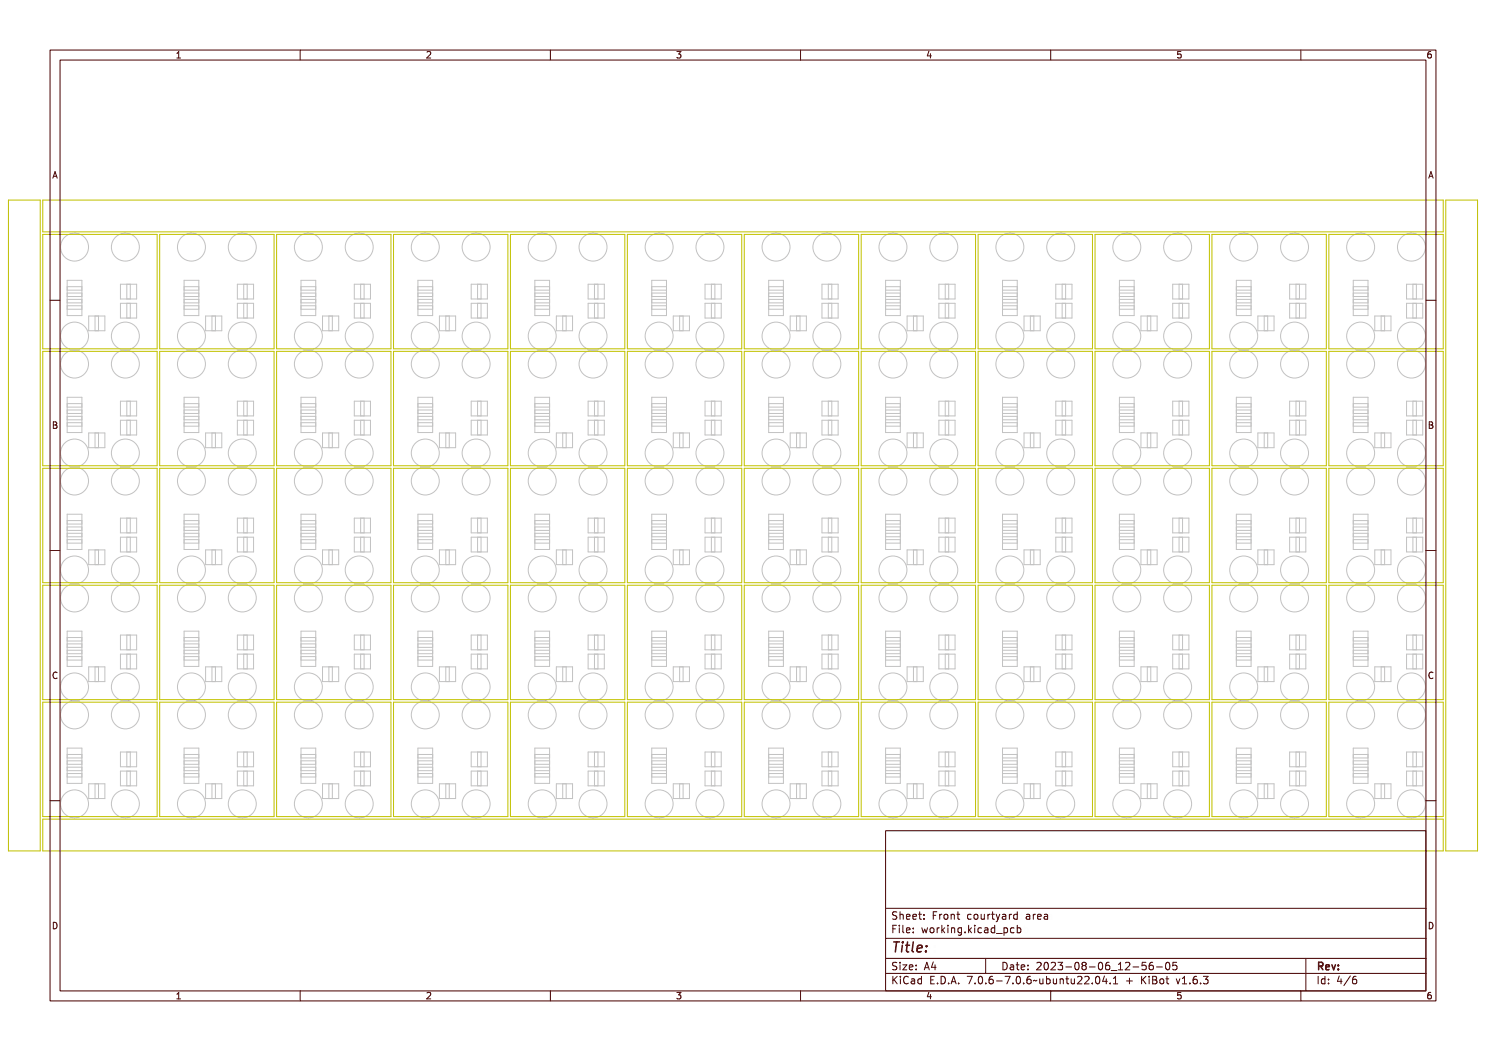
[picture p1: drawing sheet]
<svg xmlns="http://www.w3.org/2000/svg" width="297mm" height="210mm" viewBox="0 0 297 210" stroke-linecap="round" stroke-linejoin="round" font-family="sans-serif">
<defs><g id="words">
<text font-size="2.7" fill="#480000" x="178" y="190.3">Title:</text>
<g font-size="2" fill="#480000">
<text x="178" y="183.7">Sheet: Front courtyard area</text>
<text x="178" y="186.5">File: working.kicad_pcb</text>
<text x="178" y="193.9">Size: A4</text>
<text x="178" y="196.6">KiCad E.D.A. 7.0.6-7.0.6~ubuntu22.04.1 + KiBot v1.6.3</text>
<text x="200" y="193.9">Date: 2023-08-06_12-56-05</text>
<text x="263" y="196.6">Id: 4/6</text>
<text x="263" y="193.9">Rev:</text>
</g>
<g font-size="1.7" fill="#480000">
<text x="35" y="11.7">1</text>
<text x="85" y="11.7">2</text>
<text x="135" y="11.7">3</text>
<text x="185" y="11.7">4</text>
<text x="235" y="11.7">5</text>
<text x="285" y="11.7">6</text>
<text x="10.5" y="35.7">A</text>
<text x="285.5" y="35.7">A</text>
<text x="10.5" y="85.6">B</text>
<text x="285.5" y="85.6">B</text>
<text x="10.5" y="135.7">C</text>
<text x="285.5" y="135.7">C</text>
<text x="10.5" y="185.6">D</text>
<text x="285.5" y="185.6">D</text>
<text x="35" y="199.7">1</text>
<text x="85" y="199.7">2</text>
<text x="135" y="199.7">3</text>
<text x="185" y="199.7">4</text>
<text x="235" y="199.7">5</text>
<text x="285" y="199.7">6</text>
</g>
</g></defs>
<g fill="none" stroke="#c2c2c2" stroke-width=".2">
<path d="M13.4 58h3M13.4 56h3v7.1h-3zM13.4 59.3h3M13.4 57.3h3M13.4 59.8h3M13.4 58.6h3M24.1 56.8h3.2v2.9h-3.2zM25.3 56.8v2.9M26 56.8v2.9M36.8 58h2.9M36.8 56h2.9v7.1h-2.9zM36.8 59.3h2.9"/>
<path d="M36.8 57.3h2.9M36.8 59.8h2.9M36.8 58.6h2.9M47.4 56.8h3.3v2.9h-3.3zM48.7 56.8v2.9M49.4 56.8v2.9M60.2 58h2.9M60.2 56h2.9v7.1h-2.9zM60.2 59.3h2.9M60.2 57.3h2.9M60.2 59.8h2.9M60.2 58.6h2.9"/>
<path d="M70.8 56.8h3.2v2.9h-3.2zM72.1 56.8v2.9M72.8 56.8v2.9M83.5 58h3M83.5 56h3v7.1h-3zM83.5 59.3h3M83.5 57.3h3M83.5 59.8h3M83.5 58.6h3M94.2 56.8h3.2v2.9h-3.2zM95.4 56.8v2.9M96.1 56.8v2.9"/>
<path d="M106.9 58h2.9M106.9 56h2.9v7.1h-2.9zM106.9 59.3h2.9M106.9 57.3h2.9M106.9 59.8h2.9M106.9 58.6h2.9M117.5 56.8h3.3v2.9h-3.3zM118.8 56.8v2.9M119.5 56.8v2.9M130.3 58h2.9M130.3 56h2.9v7.1h-2.9zM130.3 59.3h2.9"/>
<path d="M130.3 57.3h2.9M130.3 59.8h2.9M130.3 58.6h2.9M140.9 56.8h3.2v2.9h-3.2zM142.2 56.8v2.9M142.9 56.8v2.9M153.6 56h3v7.1h-3zM153.6 58h3M153.6 59.3h3M153.6 57.3h3M153.6 59.8h3M153.6 58.6h3"/>
<path d="M164.3 56.8h3.2v2.9h-3.2zM165.6 56.8v2.9M166.2 56.8v2.9M177 58h2.9M177 56h2.9v7.1h-2.9zM177 59.3h2.9M177 57.3h2.9M177 59.8h2.9M177 58.6h2.9M187.7 56.8h3.2v2.9h-3.2zM188.9 56.8v2.9M189.6 56.8v2.9"/>
<path d="M200.4 58h2.9M200.4 56h2.9v7.1h-2.9zM200.4 59.3h2.9M200.4 57.3h2.9M200.4 59.8h2.9M200.4 58.6h2.9M211 56.8h3.3v2.9h-3.3zM212.3 56.8v2.9M213 56.8v2.9M223.7 58h3M223.7 56h3v7.1h-3zM223.7 59.3h3"/>
<path d="M223.7 57.3h3M223.7 59.8h3M223.7 58.6h3M234.4 56.8h3.2v2.9h-3.2zM235.7 56.8v2.9M236.4 56.8v2.9M247.1 58h3M247.1 56h3v7.1h-3zM247.1 59.3h3M247.1 57.3h3M247.1 59.8h3M247.1 58.6h3"/>
<path d="M257.8 56.8h3.2v2.9h-3.2zM259 56.8v2.9M259.7 56.8v2.9M270.5 58h2.9M270.5 56h2.9v7.1h-2.9zM270.5 59.3h2.9M270.5 57.3h2.9M270.5 59.8h2.9M270.5 58.6h2.9M281.1 56.8h3.3v2.9h-3.3zM282.4 56.8v2.9M283.1 56.8v2.9"/>
<path d="M13.4 79.4h3v7h-3zM13.4 61.1h3M13.4 61.8h3M13.4 60.5h3M17.7 63.1h3.3v3h-3.3zM19 63.1v3M19.7 63.1v3M24.1 60.6h3.2v3h-3.2zM25.3 60.6v3M26 60.6v3M36.8 79.4h2.9v7h-2.9zM36.8 61.1h2.9"/>
<path d="M36.8 61.8h2.9M36.8 60.5h2.9M41.1 63.1h3.2v3h-3.2zM42.4 63.1v3M43.1 63.1v3M47.4 60.6h3.3v3h-3.3zM48.7 60.6v3M49.4 60.6v3M60.2 79.4h2.9v7h-2.9zM60.2 61.1h2.9M60.2 61.8h2.9M60.2 60.5h2.9"/>
<path d="M64.5 63.1h3.2v3h-3.2zM65.7 63.1v3M66.4 63.1v3M70.8 60.6h3.2v3h-3.2zM72.1 60.6v3M72.8 60.6v3M83.5 79.4h3v7h-3zM83.5 61.1h3M83.5 61.8h3M83.5 60.5h3M87.8 63.1h3.3v3h-3.3zM89.1 63.1v3"/>
<path d="M89.8 63.1v3M94.2 60.6h3.2v3h-3.2zM95.4 60.6v3M96.1 60.6v3M106.9 79.4h2.9v7h-2.9zM106.9 61.1h2.9M106.9 61.8h2.9M106.9 60.5h2.9M111.2 63.1h3.2v3h-3.2zM112.5 63.1v3M113.2 63.1v3M117.5 60.6h3.3v3h-3.3z"/>
<path d="M118.8 60.6v3M119.5 60.6v3M130.3 79.4h2.9v7h-2.9zM130.3 61.1h2.9M130.3 61.8h2.9M130.3 60.5h2.9M134.6 63.1h3.2v3h-3.2zM135.8 63.1v3M136.5 63.1v3M140.9 60.6h3.2v3h-3.2zM142.2 60.6v3M142.9 60.6v3"/>
<path d="M153.6 79.4h3v7h-3zM153.6 61.1h3M153.6 61.8h3M153.6 60.5h3M157.9 63.1h3.3v3h-3.3zM159.2 63.1v3M159.9 63.1v3M164.3 60.6h3.2v3h-3.2zM165.6 60.6v3M166.2 60.6v3M177 79.4h2.9v7h-2.9zM177 61.1h2.9"/>
<path d="M177 61.8h2.9M177 60.5h2.9M181.3 63.1h3.2v3h-3.2zM182.6 63.1v3M183.3 63.1v3M187.7 60.6h3.2v3h-3.2zM188.9 60.6v3M189.6 60.6v3M200.4 79.4h2.9v7h-2.9zM200.4 61.1h2.9M200.4 61.8h2.9M200.4 60.5h2.9"/>
<path d="M204.7 63.1h3.2v3h-3.2zM205.9 63.1v3M206.6 63.1v3M211 60.6h3.3v3h-3.3zM212.3 60.6v3M213 60.6v3M223.7 79.4h3v7h-3zM223.7 61.1h3M223.7 61.8h3M223.7 60.5h3M228 63.1h3.3v3h-3.3zM229.3 63.1v3"/>
<path d="M230 63.1v3M234.4 60.6h3.2v3h-3.2zM235.7 60.6v3M236.4 60.6v3M247.1 79.4h3v7h-3zM247.1 61.1h3M247.1 61.8h3M247.1 60.5h3M251.4 63.1h3.2v3h-3.2zM252.7 63.1v3M253.4 63.1v3M257.8 60.6h3.2v3h-3.2z"/>
<path d="M259 60.6v3M259.7 60.6v3M270.5 79.4h2.9v7h-2.9zM270.5 61.1h2.9M270.5 61.8h2.9M270.5 60.5h2.9M274.8 63.1h3.2v3h-3.2zM276 63.1v3M276.7 63.1v3M281.1 60.6h3.3v3h-3.3zM282.4 60.6v3M283.1 60.6v3"/>
<path d="M13.4 81.3h3M13.4 85.2h3M13.4 83.2h3M13.4 83.9h3M13.4 81.9h3M13.4 84.5h3M13.4 82.6h3M13.4 80.7h3M17.7 86.5h3.3v3h-3.3zM19 86.5v3M19.7 86.5v3M24.1 80.2h3.2v2.9h-3.2z"/>
<path d="M24.1 84h3.2v2.9h-3.2zM25.3 80.2v2.9M25.3 84v2.9M26 80.2v2.9M26 84v2.9M36.8 81.3h2.9M36.8 85.2h2.9M36.8 83.2h2.9M36.8 83.9h2.9M36.8 81.9h2.9M36.8 84.5h2.9M36.8 82.6h2.9"/>
<path d="M36.8 80.7h2.9M41.1 86.5h3.2v3h-3.2zM42.4 86.5v3M43.1 86.5v3M47.4 80.2h3.3v2.9h-3.3zM47.4 84h3.3v2.9h-3.3zM48.7 80.2v2.9M48.7 84v2.9M49.4 80.2v2.9M49.4 84v2.9M60.2 81.3h2.9M60.2 85.2h2.9"/>
<path d="M60.2 83.2h2.9M60.2 83.9h2.9M60.2 81.9h2.9M60.2 84.5h2.9M60.2 82.6h2.9M60.2 80.7h2.9M64.5 86.5h3.2v3h-3.2zM65.7 86.5v3M66.4 86.5v3M70.8 80.2h3.2v2.9h-3.2zM70.8 84h3.2v2.9h-3.2zM72.1 80.2v2.9"/>
<path d="M72.1 84v2.9M72.8 80.2v2.9M72.8 84v2.9M83.5 81.3h3M83.5 85.2h3M83.5 83.2h3M83.5 83.9h3M83.5 81.9h3M83.5 84.5h3M83.5 82.6h3M83.5 80.7h3M87.8 86.5h3.3v3h-3.3z"/>
<path d="M89.1 86.5v3M89.8 86.5v3M94.2 80.2h3.2v2.9h-3.2zM94.2 84h3.2v2.9h-3.2zM95.4 80.2v2.9M95.4 84v2.9M96.1 80.2v2.9M96.1 84v2.9M106.9 81.3h2.9M106.9 85.2h2.9M106.9 83.2h2.9M106.9 83.9h2.9"/>
<path d="M106.9 81.9h2.9M106.9 84.5h2.9M106.9 82.6h2.9M106.9 80.7h2.9M111.2 86.5h3.2v3h-3.2zM112.5 86.5v3M113.2 86.5v3M117.5 80.2h3.3v2.9h-3.3zM117.5 84h3.3v2.9h-3.3zM118.8 80.2v2.9M118.8 84v2.9M119.5 80.2v2.9"/>
<path d="M119.5 84v2.9M130.3 81.3h2.9M130.3 85.2h2.9M130.3 83.2h2.9M130.3 83.9h2.9M130.3 81.9h2.9M130.3 84.5h2.9M130.3 82.6h2.9M130.3 80.7h2.9M134.6 86.5h3.2v3h-3.2zM135.8 86.5v3M136.5 86.5v3"/>
<path d="M140.9 80.2h3.2v2.9h-3.2zM140.9 84h3.2v2.9h-3.2zM142.2 80.2v2.9M142.2 84v2.9M142.9 80.2v2.9M142.9 84v2.9M153.6 81.3h3M153.6 85.2h3M153.6 83.2h3M153.6 83.9h3M153.6 81.9h3M153.6 84.5h3"/>
<path d="M153.6 82.6h3M153.6 80.7h3M157.9 86.5h3.3v3h-3.3zM159.2 86.5v3M159.9 86.5v3M164.3 80.2h3.2v2.9h-3.2zM164.3 84h3.2v2.9h-3.2zM165.6 80.2v2.9M165.6 84v2.9M166.2 80.2v2.9M166.2 84v2.9M177 81.3h2.9"/>
<path d="M177 85.2h2.9M177 83.2h2.9M177 83.9h2.9M177 81.9h2.9M177 84.5h2.9M177 82.6h2.9M177 80.7h2.9M181.3 86.5h3.2v3h-3.2zM182.6 86.5v3M183.3 86.5v3M187.7 80.2h3.2v2.9h-3.2zM187.7 84h3.2v2.9h-3.2z"/>
<path d="M188.9 80.2v2.9M188.9 84v2.9M189.6 80.2v2.9M189.6 84v2.9M200.4 81.3h2.9M200.4 85.2h2.9M200.4 83.2h2.9M200.4 83.9h2.9M200.4 81.9h2.9M200.4 84.5h2.9M200.4 82.6h2.9M200.4 80.7h2.9"/>
<path d="M204.7 86.5h3.2v3h-3.2zM205.9 86.5v3M206.6 86.5v3M211 80.2h3.3v2.9h-3.3zM211 84h3.3v2.9h-3.3zM212.3 80.2v2.9M212.3 84v2.9M213 80.2v2.9M213 84v2.9M223.7 81.3h3M223.7 85.2h3M223.7 83.2h3"/>
<path d="M223.7 83.9h3M223.7 81.9h3M223.7 84.5h3M223.7 82.6h3M223.7 80.7h3M228 86.5h3.3v3h-3.3zM229.3 86.5v3M230 86.5v3M234.4 80.2h3.2v2.9h-3.2zM234.4 84h3.2v2.9h-3.2zM235.7 80.2v2.9M235.7 84v2.9"/>
<path d="M236.4 80.2v2.9M236.4 84v2.9M247.1 81.3h3M247.1 85.2h3M247.1 83.2h3M247.1 83.9h3M247.1 81.9h3M247.1 84.5h3M247.1 82.6h3M247.1 80.7h3M251.4 86.5h3.2v3h-3.2zM252.7 86.5v3"/>
<path d="M253.4 86.5v3M257.8 80.2h3.2v2.9h-3.2zM257.8 84h3.2v2.9h-3.2zM259 80.2v2.9M259 84v2.9M259.7 80.2v2.9M259.7 84v2.9M270.5 81.3h2.9M270.5 85.2h2.9M270.5 83.2h2.9M270.5 83.9h2.9M270.5 81.9h2.9"/>
<path d="M270.5 84.5h2.9M270.5 82.6h2.9M270.5 80.7h2.9M274.8 86.5h3.2v3h-3.2zM276 86.5v3M276.7 86.5v3M281.1 80.2h3.3v2.9h-3.3zM281.1 84h3.3v2.9h-3.3zM282.4 80.2v2.9M282.4 84v2.9M283.1 80.2v2.9M283.1 84v2.9"/>
<path d="M13.4 102.8h3v7h-3zM13.4 107.8h3M13.4 107.3h3M13.4 105.3h3M13.4 106h3M13.4 104h3M13.4 104.7h3M13.4 108.5h3M13.4 106.6h3M17.7 109.9h3.3v2.9h-3.3zM19 109.9v2.9M19.7 109.9v2.9"/>
<path d="M24.1 107.3h3.2v3h-3.2zM24.1 103.5h3.2v3h-3.2zM25.3 103.5v3M25.3 107.3v3M26 103.5v3M26 107.3v3M36.8 102.8h2.9v7h-2.9zM36.8 107.8h2.9M36.8 107.3h2.9M36.8 105.3h2.9M36.8 106h2.9M36.8 104h2.9"/>
<path d="M36.8 104.7h2.9M36.8 108.5h2.9M36.8 106.6h2.9M41.1 109.9h3.2v2.9h-3.2zM42.4 109.9v2.9M43.1 109.9v2.9M47.4 107.3h3.3v3h-3.3zM47.4 103.5h3.3v3h-3.3zM48.7 103.5v3M48.7 107.3v3M49.4 103.5v3M49.4 107.3v3"/>
<path d="M60.2 102.8h2.9v7h-2.9zM60.2 107.8h2.9M60.2 107.3h2.9M60.2 105.3h2.9M60.2 106h2.9M60.2 104h2.9M60.2 104.7h2.9M60.2 108.5h2.9M60.2 106.6h2.9M64.5 109.9h3.2v2.9h-3.2zM65.7 109.9v2.9M66.4 109.9v2.9"/>
<path d="M70.8 107.3h3.2v3h-3.2zM70.8 103.5h3.2v3h-3.2zM72.1 103.5v3M72.1 107.3v3M72.8 103.5v3M72.8 107.3v3M83.5 102.8h3v7h-3zM83.5 107.8h3M83.5 107.3h3M83.5 105.3h3M83.5 106h3M83.5 104h3"/>
<path d="M83.5 104.7h3M83.5 108.5h3M83.5 106.6h3M87.8 109.9h3.3v2.9h-3.3zM89.1 109.9v2.9M89.8 109.9v2.9M94.2 103.5h3.2v3h-3.2zM94.2 107.3h3.2v3h-3.2zM95.4 103.5v3M95.4 107.3v3M96.1 103.5v3M96.1 107.3v3"/>
<path d="M106.9 102.8h2.9v7h-2.9zM106.9 107.8h2.9M106.9 107.3h2.9M106.9 105.3h2.9M106.9 106h2.9M106.9 104h2.9M106.9 104.7h2.9M106.9 108.5h2.9M106.9 106.6h2.9M111.2 109.9h3.2v2.9h-3.2zM112.5 109.9v2.9M113.2 109.9v2.9"/>
<path d="M117.5 107.3h3.3v3h-3.3zM117.5 103.5h3.3v3h-3.3zM118.8 103.5v3M118.8 107.3v3M119.5 103.5v3M119.5 107.3v3M130.3 102.8h2.9v7h-2.9zM130.3 107.8h2.9M130.3 107.3h2.9M130.3 105.3h2.9M130.3 106h2.9M130.3 104h2.9"/>
<path d="M130.3 104.7h2.9M130.3 108.5h2.9M130.3 106.6h2.9M134.6 109.9h3.2v2.9h-3.2zM135.8 109.9v2.9M136.5 109.9v2.9M140.9 107.3h3.2v3h-3.2zM140.9 103.5h3.2v3h-3.2zM142.2 103.5v3M142.2 107.3v3M142.9 103.5v3M142.9 107.3v3"/>
<path d="M153.6 102.8h3v7h-3zM153.6 107.8h3M153.6 107.3h3M153.6 105.3h3M153.6 106h3M153.6 104h3M153.6 104.7h3M153.6 108.5h3M153.6 106.6h3M157.9 109.9h3.3v2.9h-3.3zM159.2 109.9v2.9M159.9 109.9v2.9"/>
<path d="M164.3 107.3h3.2v3h-3.2zM164.3 103.5h3.2v3h-3.2zM165.6 103.5v3M165.6 107.3v3M166.2 103.5v3M166.2 107.3v3M177 102.8h2.9v7h-2.9zM177 107.8h2.9M177 107.3h2.9M177 105.3h2.9M177 106h2.9M177 104h2.9"/>
<path d="M177 104.7h2.9M177 108.5h2.9M177 106.6h2.9M181.3 109.9h3.2v2.9h-3.2zM182.6 109.9v2.9M183.3 109.9v2.9M187.7 107.3h3.2v3h-3.2zM187.7 103.5h3.2v3h-3.2zM188.9 103.5v3M188.9 107.3v3M189.6 103.5v3M189.6 107.3v3"/>
<path d="M200.4 102.8h2.9v7h-2.9zM200.4 107.8h2.9M200.4 107.3h2.9M200.4 105.3h2.9M200.4 106h2.9M200.4 104h2.9M200.4 104.7h2.9M200.4 108.5h2.9M200.4 106.6h2.9M204.7 109.9h3.2v2.9h-3.2zM205.9 109.9v2.9M206.6 109.9v2.9"/>
<path d="M211 107.3h3.3v3h-3.3zM211 103.5h3.3v3h-3.3zM212.3 103.5v3M212.3 107.3v3M213 103.5v3M213 107.3v3M223.7 102.8h3v7h-3zM223.7 107.8h3M223.7 107.3h3M223.7 105.3h3M223.7 106h3M223.7 104h3"/>
<path d="M223.7 104.7h3M223.7 108.5h3M223.7 106.6h3M228 109.9h3.3v2.9h-3.3zM229.3 109.9v2.9M230 109.9v2.9M234.4 107.3h3.2v3h-3.2zM234.4 103.5h3.2v3h-3.2zM235.7 103.5v3M235.7 107.3v3M236.4 103.5v3M236.4 107.3v3"/>
<path d="M247.1 102.8h3v7h-3zM247.1 107.8h3M247.1 107.3h3M247.1 105.3h3M247.1 106h3M247.1 104h3M247.1 104.7h3M247.1 108.5h3M247.1 106.6h3M251.4 109.9h3.2v2.9h-3.2zM252.7 109.9v2.9M253.4 109.9v2.9"/>
<path d="M257.8 107.3h3.2v3h-3.2zM257.8 103.5h3.2v3h-3.2zM259 103.5v3M259 107.3v3M259.7 103.5v3M259.7 107.3v3M270.5 102.8h2.9v7h-2.9zM270.5 107.8h2.9M270.5 107.3h2.9M270.5 105.3h2.9M270.5 106h2.9M270.5 104h2.9"/>
<path d="M270.5 104.7h2.9M270.5 108.5h2.9M270.5 106.6h2.9M274.8 109.9h3.2v2.9h-3.2zM276 109.9v2.9M276.7 109.9v2.9M281.1 107.3h3.3v3h-3.3zM281.1 103.5h3.3v3h-3.3zM282.4 103.5v3M282.4 107.3v3M283.1 103.5v3M283.1 107.3v3"/>
<path d="M13.4 129.4h3M13.4 127.4h3M13.4 128.1h3M13.4 126.1h3v7.1h-3zM13.4 131.2h3M13.4 130.6h3M13.4 128.7h3M13.4 131.9h3M13.4 129.9h3M17.7 133.2h3.3v3h-3.3zM19 133.2v3M19.7 133.2v3"/>
<path d="M24.1 126.9h3.2v2.9h-3.2zM24.1 130.7h3.2v3h-3.2zM25.3 126.9v2.9M25.3 130.7v3M26 126.9v2.9M26 130.7v3M36.8 126.1h2.9v7.1h-2.9zM36.8 129.4h2.9M36.8 127.4h2.9M36.8 128.1h2.9M36.8 131.2h2.9M36.8 130.6h2.9"/>
<path d="M36.8 128.7h2.9M36.8 131.9h2.9M36.8 129.9h2.9M41.1 133.2h3.2v3h-3.2zM42.4 133.2v3M43.1 133.2v3M47.4 126.9h3.3v2.9h-3.3zM47.4 130.7h3.3v3h-3.3zM48.7 126.9v2.9M48.7 130.7v3M49.4 126.9v2.9M49.4 130.7v3"/>
<path d="M60.2 129.4h2.9M60.2 127.4h2.9M60.2 128.1h2.9M60.2 126.1h2.9v7.1h-2.9zM60.2 131.2h2.9M60.2 130.6h2.9M60.2 128.7h2.9M60.2 131.9h2.9M60.2 129.9h2.9M64.5 133.2h3.2v3h-3.2zM65.7 133.2v3M66.4 133.2v3"/>
<path d="M70.8 126.9h3.2v2.9h-3.2zM70.8 130.7h3.2v3h-3.2zM72.1 126.9v2.9M72.1 130.7v3M72.8 126.9v2.9M72.8 130.7v3M83.5 129.4h3M83.5 127.4h3M83.5 128.1h3M83.5 126.1h3v7.1h-3zM83.5 131.2h3M83.5 130.6h3"/>
<path d="M83.5 128.7h3M83.5 131.9h3M83.5 129.9h3M87.8 133.2h3.3v3h-3.3zM89.1 133.2v3M89.8 133.2v3M94.2 126.9h3.2v2.9h-3.2zM94.2 130.7h3.2v3h-3.2zM95.4 126.9v2.9M95.4 130.7v3M96.1 126.9v2.9M96.1 130.7v3"/>
<path d="M106.9 129.4h2.9M106.9 127.4h2.9M106.9 128.1h2.9M106.9 126.1h2.9v7.1h-2.9zM106.9 131.2h2.9M106.9 130.6h2.9M106.9 128.7h2.9M106.9 131.9h2.9M106.9 129.9h2.9M111.2 133.2h3.2v3h-3.2zM112.5 133.2v3M113.2 133.2v3"/>
<path d="M117.5 126.9h3.3v2.9h-3.3zM117.5 130.7h3.3v3h-3.3zM118.8 126.9v2.9M118.8 130.7v3M119.5 126.9v2.9M119.5 130.7v3M130.3 126.1h2.9v7.1h-2.9zM130.3 129.4h2.9M130.3 127.4h2.9M130.3 128.1h2.9M130.3 131.2h2.9M130.3 130.6h2.9"/>
<path d="M130.3 128.7h2.9M130.3 131.9h2.9M130.3 129.9h2.9M134.6 133.2h3.2v3h-3.2zM135.8 133.2v3M136.5 133.2v3M140.9 126.9h3.2v2.9h-3.2zM140.9 130.7h3.2v3h-3.2zM142.2 126.9v2.9M142.2 130.7v3M142.9 126.9v2.9M142.9 130.7v3"/>
<path d="M153.6 126.1h3v7.1h-3zM153.6 129.4h3M153.6 127.4h3M153.6 128.1h3M153.6 131.2h3M153.6 130.6h3M153.6 128.7h3M153.6 131.9h3M153.6 129.9h3M157.9 133.2h3.3v3h-3.3zM159.2 133.2v3M159.9 133.2v3"/>
<path d="M164.3 126.9h3.2v2.9h-3.2zM164.3 130.7h3.2v3h-3.2zM165.6 126.9v2.9M165.6 130.7v3M166.2 126.9v2.9M166.2 130.7v3M177 129.4h2.9M177 127.4h2.9M177 126.1h2.9v7.1h-2.9zM177 128.1h2.9M177 131.2h2.9M177 130.6h2.9"/>
<path d="M177 128.7h2.9M177 131.9h2.9M177 129.9h2.9M181.3 133.2h3.2v3h-3.2zM182.6 133.2v3M183.3 133.2v3M187.7 126.9h3.2v2.9h-3.2zM187.7 130.7h3.2v3h-3.2zM188.9 126.9v2.9M188.9 130.7v3M189.6 126.9v2.9M189.6 130.7v3"/>
<path d="M200.4 129.4h2.9M200.4 127.4h2.9M200.4 126.1h2.9v7.1h-2.9zM200.4 128.1h2.9M200.4 131.2h2.9M200.4 130.6h2.9M200.4 128.7h2.9M200.4 131.9h2.9M200.4 129.9h2.9M204.7 133.2h3.2v3h-3.2zM205.9 133.2v3M206.6 133.2v3"/>
<path d="M211 126.9h3.3v2.9h-3.3zM211 130.7h3.3v3h-3.3zM212.3 126.9v2.9M212.3 130.7v3M213 126.9v2.9M213 130.7v3M223.7 129.4h3M223.7 127.4h3M223.7 128.1h3M223.7 126.1h3v7.1h-3zM223.7 131.2h3M223.7 130.6h3"/>
<path d="M223.7 128.7h3M223.7 131.9h3M223.7 129.9h3M228 133.2h3.3v3h-3.3zM229.3 133.2v3M230 133.2v3M234.4 126.9h3.2v2.9h-3.2zM234.4 130.7h3.2v3h-3.2zM235.7 126.9v2.9M235.7 130.7v3M236.4 126.9v2.9M236.4 130.7v3"/>
<path d="M247.1 126.1h3v7.1h-3zM247.1 129.4h3M247.1 127.4h3M247.1 128.1h3M247.1 131.2h3M247.1 130.6h3M247.1 128.7h3M247.1 131.9h3M247.1 129.9h3M251.4 133.2h3.2v3h-3.2zM252.7 133.2v3M253.4 133.2v3"/>
<path d="M257.8 126.9h3.2v2.9h-3.2zM257.8 130.7h3.2v3h-3.2zM259 126.9v2.9M259 130.7v3M259.7 126.9v2.9M259.7 130.7v3M270.5 129.4h2.9M270.5 127.4h2.9M270.5 128.1h2.9M270.5 126.1h2.9v7.1h-2.9zM270.5 131.2h2.9M270.5 130.6h2.9"/>
<path d="M270.5 128.7h2.9M270.5 131.9h2.9M270.5 129.9h2.9M274.8 133.2h3.2v3h-3.2zM276 133.2v3M276.7 133.2v3M281.1 126.9h3.3v2.9h-3.3zM281.1 130.7h3.3v3h-3.3zM282.4 126.9v2.9M282.4 130.7v3M283.1 126.9v2.9M283.1 130.7v3"/>
<path d="M13.4 154h3M13.4 152h3M13.4 151.5h3M13.4 149.5h3v7h-3zM13.4 152.7h3M13.4 150.8h3M13.4 154.6h3M13.4 155.3h3M13.4 153.3h3M17.7 156.6h3.3v3h-3.3zM19 156.6v3M19.7 156.6v3"/>
<path d="M24.1 154.1h3.2v2.9h-3.2zM24.1 150.3h3.2v2.9h-3.2zM25.3 150.3v2.9M25.3 154.1v2.9M26 150.3v2.9M26 154.1v2.9M36.8 154h2.9M36.8 152h2.9M36.8 149.5h2.9v7h-2.9zM36.8 151.5h2.9M36.8 152.7h2.9M36.8 150.8h2.9"/>
<path d="M36.8 154.6h2.9M36.8 155.3h2.9M36.8 153.3h2.9M41.1 156.6h3.2v3h-3.2zM42.4 156.6v3M43.1 156.6v3M47.4 154.1h3.3v2.9h-3.3zM47.4 150.3h3.3v2.9h-3.3zM48.7 150.3v2.9M48.7 154.1v2.9M49.4 150.3v2.9M49.4 154.1v2.9"/>
<path d="M60.2 154h2.9M60.2 152h2.9M60.2 151.5h2.9M60.2 149.5h2.9v7h-2.9zM60.2 152.7h2.9M60.2 150.8h2.9M60.2 154.6h2.9M60.2 155.3h2.9M60.2 153.3h2.9M64.5 156.6h3.2v3h-3.2zM65.7 156.6v3M66.4 156.6v3"/>
<path d="M70.8 154.1h3.2v2.9h-3.2zM70.8 150.3h3.2v2.9h-3.2zM72.1 150.3v2.9M72.1 154.1v2.9M72.8 150.3v2.9M72.8 154.1v2.9M83.5 154h3M83.5 152h3M83.5 151.5h3M83.5 149.5h3v7h-3zM83.5 152.7h3M83.5 150.8h3"/>
<path d="M83.5 154.6h3M83.5 155.3h3M83.5 153.3h3M87.8 156.6h3.3v3h-3.3zM89.1 156.6v3M89.8 156.6v3M94.2 150.3h3.2v2.9h-3.2zM94.2 154.1h3.2v2.9h-3.2zM95.4 150.3v2.9M95.4 154.1v2.9M96.1 150.3v2.9M96.1 154.1v2.9"/>
<path d="M106.9 154h2.9M106.9 152h2.9M106.9 151.5h2.9M106.9 149.5h2.9v7h-2.9zM106.9 152.7h2.9M106.9 150.8h2.9M106.9 154.6h2.9M106.9 155.3h2.9M106.9 153.3h2.9M111.2 156.6h3.2v3h-3.2zM112.5 156.6v3M113.2 156.6v3"/>
<path d="M117.5 154.1h3.3v2.9h-3.3zM117.5 150.3h3.3v2.9h-3.3zM118.8 150.3v2.9M118.8 154.1v2.9M119.5 150.3v2.9M119.5 154.1v2.9M130.3 149.5h2.9v7h-2.9zM130.3 154h2.9M130.3 152h2.9M130.3 151.5h2.9M130.3 152.7h2.9M130.3 150.8h2.9"/>
<path d="M130.3 154.6h2.9M130.3 155.3h2.9M130.3 153.3h2.9M134.6 156.6h3.2v3h-3.2zM135.8 156.6v3M136.5 156.6v3M140.9 154.1h3.2v2.9h-3.2zM140.9 150.3h3.2v2.9h-3.2zM142.2 150.3v2.9M142.2 154.1v2.9M142.9 150.3v2.9M142.9 154.1v2.9"/>
<path d="M153.6 149.5h3v7h-3zM153.6 154h3M153.6 152h3M153.6 151.5h3M153.6 152.7h3M153.6 150.8h3M153.6 154.6h3M153.6 155.3h3M153.6 153.3h3M157.9 156.6h3.3v3h-3.3zM159.2 156.6v3M159.9 156.6v3"/>
<path d="M164.3 154.1h3.2v2.9h-3.2zM164.3 150.3h3.2v2.9h-3.2zM165.6 150.3v2.9M165.6 154.1v2.9M166.2 150.3v2.9M166.2 154.1v2.9M177 154h2.9M177 152h2.9M177 151.5h2.9M177 149.5h2.9v7h-2.9zM177 152.7h2.9M177 150.8h2.9"/>
<path d="M177 154.6h2.9M177 155.3h2.9M177 153.3h2.9M181.3 156.6h3.2v3h-3.2zM182.6 156.6v3M183.3 156.6v3M187.7 154.1h3.2v2.9h-3.2zM187.7 150.3h3.2v2.9h-3.2zM188.9 150.3v2.9M188.9 154.1v2.9M189.6 150.3v2.9M189.6 154.1v2.9"/>
<path d="M200.4 154h2.9M200.4 152h2.9M200.4 151.5h2.9M200.4 149.5h2.9v7h-2.9zM200.4 152.7h2.9M200.4 150.8h2.9M200.4 154.6h2.9M200.4 155.3h2.9M200.4 153.3h2.9M204.7 156.6h3.2v3h-3.2zM205.9 156.6v3M206.6 156.6v3"/>
<path d="M211 154.1h3.3v2.9h-3.3zM211 150.3h3.3v2.9h-3.3zM212.3 150.3v2.9M212.3 154.1v2.9M213 150.3v2.9M213 154.1v2.9M223.7 154h3M223.7 152h3M223.7 151.5h3M223.7 149.5h3v7h-3zM223.7 152.7h3M223.7 150.8h3"/>
<path d="M223.7 154.6h3M223.7 155.3h3M223.7 153.3h3M228 156.6h3.3v3h-3.3zM229.3 156.6v3M230 156.6v3M234.4 154.1h3.2v2.9h-3.2zM234.4 150.3h3.2v2.9h-3.2zM235.7 150.3v2.9M235.7 154.1v2.9M236.4 150.3v2.9M236.4 154.1v2.9"/>
<path d="M247.1 154h3M247.1 149.5h3v7h-3zM247.1 152h3M247.1 151.5h3M247.1 152.7h3M247.1 150.8h3M247.1 154.6h3M247.1 155.3h3M247.1 153.3h3M251.4 156.6h3.2v3h-3.2zM252.7 156.6v3M253.4 156.6v3"/>
<path d="M257.8 154.1h3.2v2.9h-3.2zM257.8 150.3h3.2v2.9h-3.2zM259 150.3v2.9M259 154.1v2.9M259.7 150.3v2.9M259.7 154.1v2.9M270.5 154h2.9M270.5 152h2.9M270.5 151.5h2.9M270.5 149.5h2.9v7h-2.9zM270.5 152.7h2.9M270.5 150.8h2.9"/>
<path d="M270.5 154.6h2.9M270.5 155.3h2.9M270.5 153.3h2.9M274.8 156.6h3.2v3h-3.2zM276 156.6v3M276.7 156.6v3M281.1 154.1h3.3v2.9h-3.3zM281.1 150.3h3.3v2.9h-3.3zM282.4 150.3v2.9M282.4 154.1v2.9M283.1 150.3v2.9M283.1 154.1v2.9"/>
<circle cx="14.9" cy="49.4" r="2.79"/>
<circle cx="25.1" cy="49.4" r="2.79"/>
<circle cx="38.3" cy="49.4" r="2.79"/>
<circle cx="48.4" cy="49.4" r="2.79"/>
<circle cx="61.6" cy="49.4" r="2.79"/>
<circle cx="71.8" cy="49.4" r="2.79"/>
<circle cx="85" cy="49.4" r="2.79"/>
<circle cx="95.2" cy="49.4" r="2.79"/>
<circle cx="108.4" cy="49.4" r="2.79"/>
<circle cx="118.5" cy="49.4" r="2.79"/>
<circle cx="131.7" cy="49.4" r="2.79"/>
<circle cx="141.9" cy="49.4" r="2.79"/>
<circle cx="155.1" cy="49.4" r="2.79"/>
<circle cx="165.3" cy="49.4" r="2.79"/>
<circle cx="178.5" cy="49.4" r="2.79"/>
<circle cx="188.6" cy="49.4" r="2.79"/>
<circle cx="201.8" cy="49.4" r="2.79"/>
<circle cx="212" cy="49.4" r="2.79"/>
<circle cx="225.2" cy="49.4" r="2.79"/>
<circle cx="235.4" cy="49.4" r="2.79"/>
<circle cx="248.6" cy="49.4" r="2.79"/>
<circle cx="258.7" cy="49.4" r="2.79"/>
<circle cx="271.9" cy="49.4" r="2.79"/>
<circle cx="282.1" cy="49.4" r="2.79"/>
<circle cx="14.9" cy="72.7" r="2.79"/>
<circle cx="14.9" cy="67.2" r="2.79"/>
<circle cx="25.1" cy="72.7" r="2.79"/>
<circle cx="25.1" cy="67.2" r="2.79"/>
<circle cx="38.3" cy="72.7" r="2.79"/>
<circle cx="38.3" cy="67.2" r="2.79"/>
<circle cx="48.4" cy="72.7" r="2.79"/>
<circle cx="48.4" cy="67.2" r="2.79"/>
<circle cx="61.6" cy="72.7" r="2.79"/>
<circle cx="61.6" cy="67.2" r="2.79"/>
<circle cx="71.8" cy="72.7" r="2.79"/>
<circle cx="71.8" cy="67.2" r="2.79"/>
<circle cx="85" cy="72.7" r="2.79"/>
<circle cx="85" cy="67.2" r="2.79"/>
<circle cx="95.2" cy="72.7" r="2.79"/>
<circle cx="95.2" cy="67.2" r="2.79"/>
<circle cx="108.4" cy="67.2" r="2.79"/>
<circle cx="108.4" cy="72.7" r="2.79"/>
<circle cx="118.5" cy="67.2" r="2.79"/>
<circle cx="118.5" cy="72.7" r="2.79"/>
<circle cx="131.7" cy="67.2" r="2.79"/>
<circle cx="131.7" cy="72.7" r="2.79"/>
<circle cx="141.9" cy="72.7" r="2.79"/>
<circle cx="141.9" cy="67.2" r="2.79"/>
<circle cx="155.1" cy="67.2" r="2.79"/>
<circle cx="155.1" cy="72.7" r="2.79"/>
<circle cx="165.3" cy="72.7" r="2.79"/>
<circle cx="165.3" cy="67.2" r="2.79"/>
<circle cx="178.5" cy="67.2" r="2.79"/>
<circle cx="178.5" cy="72.7" r="2.79"/>
<circle cx="188.6" cy="67.2" r="2.79"/>
<circle cx="188.6" cy="72.7" r="2.79"/>
<circle cx="201.8" cy="72.7" r="2.79"/>
<circle cx="201.8" cy="67.2" r="2.79"/>
<circle cx="212" cy="67.2" r="2.79"/>
<circle cx="212" cy="72.7" r="2.79"/>
<circle cx="225.2" cy="72.7" r="2.79"/>
<circle cx="225.2" cy="67.2" r="2.79"/>
<circle cx="235.4" cy="67.2" r="2.79"/>
<circle cx="235.4" cy="72.7" r="2.79"/>
<circle cx="248.6" cy="67.2" r="2.79"/>
<circle cx="248.6" cy="72.7" r="2.79"/>
<circle cx="258.7" cy="67.2" r="2.79"/>
<circle cx="258.7" cy="72.7" r="2.79"/>
<circle cx="271.9" cy="67.2" r="2.79"/>
<circle cx="271.9" cy="72.7" r="2.79"/>
<circle cx="282.1" cy="67.2" r="2.79"/>
<circle cx="282.1" cy="72.7" r="2.79"/>
<circle cx="14.9" cy="96.1" r="2.79"/>
<circle cx="14.9" cy="90.5" r="2.79"/>
<circle cx="25.1" cy="96.1" r="2.79"/>
<circle cx="25.1" cy="90.5" r="2.79"/>
<circle cx="38.3" cy="96.1" r="2.79"/>
<circle cx="38.3" cy="90.5" r="2.79"/>
<circle cx="48.4" cy="96.1" r="2.79"/>
<circle cx="48.4" cy="90.5" r="2.79"/>
<circle cx="61.6" cy="96.1" r="2.79"/>
<circle cx="61.6" cy="90.5" r="2.79"/>
<circle cx="71.8" cy="96.1" r="2.79"/>
<circle cx="71.8" cy="90.5" r="2.79"/>
<circle cx="85" cy="96.1" r="2.79"/>
<circle cx="85" cy="90.5" r="2.79"/>
<circle cx="95.2" cy="96.1" r="2.79"/>
<circle cx="95.2" cy="90.5" r="2.79"/>
<circle cx="108.4" cy="96.1" r="2.79"/>
<circle cx="108.4" cy="90.5" r="2.79"/>
<circle cx="118.5" cy="96.1" r="2.79"/>
<circle cx="118.5" cy="90.5" r="2.79"/>
<circle cx="131.7" cy="96.1" r="2.79"/>
<circle cx="131.7" cy="90.5" r="2.79"/>
<circle cx="141.9" cy="96.1" r="2.79"/>
<circle cx="141.9" cy="90.5" r="2.79"/>
<circle cx="155.1" cy="96.1" r="2.79"/>
<circle cx="155.1" cy="90.5" r="2.79"/>
<circle cx="165.3" cy="96.1" r="2.79"/>
<circle cx="165.3" cy="90.5" r="2.79"/>
<circle cx="178.5" cy="96.1" r="2.79"/>
<circle cx="178.5" cy="90.5" r="2.79"/>
<circle cx="188.6" cy="96.1" r="2.79"/>
<circle cx="188.6" cy="90.5" r="2.79"/>
<circle cx="201.8" cy="96.1" r="2.79"/>
<circle cx="201.8" cy="90.5" r="2.79"/>
<circle cx="212" cy="96.1" r="2.79"/>
<circle cx="212" cy="90.5" r="2.79"/>
<circle cx="225.2" cy="96.1" r="2.79"/>
<circle cx="225.2" cy="90.5" r="2.79"/>
<circle cx="235.4" cy="96.1" r="2.79"/>
<circle cx="235.4" cy="90.5" r="2.79"/>
<circle cx="248.6" cy="96.1" r="2.79"/>
<circle cx="248.6" cy="90.5" r="2.79"/>
<circle cx="258.7" cy="96.1" r="2.79"/>
<circle cx="258.7" cy="90.5" r="2.79"/>
<circle cx="271.9" cy="96.1" r="2.79"/>
<circle cx="271.9" cy="90.5" r="2.79"/>
<circle cx="282.1" cy="96.1" r="2.79"/>
<circle cx="282.1" cy="90.5" r="2.79"/>
<circle cx="14.9" cy="113.9" r="2.79"/>
<circle cx="14.9" cy="119.5" r="2.79"/>
<circle cx="25.1" cy="113.9" r="2.79"/>
<circle cx="25.1" cy="119.5" r="2.79"/>
<circle cx="38.3" cy="113.9" r="2.79"/>
<circle cx="38.3" cy="119.5" r="2.79"/>
<circle cx="48.4" cy="113.9" r="2.79"/>
<circle cx="48.4" cy="119.5" r="2.79"/>
<circle cx="61.6" cy="113.9" r="2.79"/>
<circle cx="61.6" cy="119.5" r="2.79"/>
<circle cx="71.8" cy="113.9" r="2.79"/>
<circle cx="71.8" cy="119.5" r="2.79"/>
<circle cx="85" cy="113.9" r="2.79"/>
<circle cx="85" cy="119.5" r="2.79"/>
<circle cx="95.2" cy="113.9" r="2.79"/>
<circle cx="95.2" cy="119.5" r="2.79"/>
<circle cx="108.4" cy="113.9" r="2.79"/>
<circle cx="108.4" cy="119.5" r="2.79"/>
<circle cx="118.5" cy="113.9" r="2.79"/>
<circle cx="118.5" cy="119.5" r="2.79"/>
<circle cx="131.7" cy="113.9" r="2.79"/>
<circle cx="131.7" cy="119.5" r="2.79"/>
<circle cx="141.9" cy="113.9" r="2.79"/>
<circle cx="141.9" cy="119.5" r="2.79"/>
<circle cx="155.1" cy="113.9" r="2.79"/>
<circle cx="155.1" cy="119.5" r="2.79"/>
<circle cx="165.3" cy="113.9" r="2.79"/>
<circle cx="165.3" cy="119.5" r="2.79"/>
<circle cx="178.5" cy="113.9" r="2.79"/>
<circle cx="178.5" cy="119.5" r="2.79"/>
<circle cx="188.6" cy="113.9" r="2.79"/>
<circle cx="188.6" cy="119.5" r="2.79"/>
<circle cx="201.8" cy="113.9" r="2.79"/>
<circle cx="201.8" cy="119.5" r="2.79"/>
<circle cx="212" cy="113.9" r="2.79"/>
<circle cx="212" cy="119.5" r="2.79"/>
<circle cx="225.2" cy="113.9" r="2.79"/>
<circle cx="225.2" cy="119.5" r="2.79"/>
<circle cx="235.4" cy="113.9" r="2.79"/>
<circle cx="235.4" cy="119.5" r="2.79"/>
<circle cx="248.6" cy="113.9" r="2.79"/>
<circle cx="248.6" cy="119.5" r="2.79"/>
<circle cx="258.7" cy="113.9" r="2.79"/>
<circle cx="258.7" cy="119.5" r="2.79"/>
<circle cx="271.9" cy="113.9" r="2.79"/>
<circle cx="271.9" cy="119.5" r="2.79"/>
<circle cx="282.1" cy="113.9" r="2.79"/>
<circle cx="282.1" cy="119.5" r="2.79"/>
<circle cx="14.9" cy="137.3" r="2.79"/>
<circle cx="25.1" cy="137.3" r="2.79"/>
<circle cx="38.3" cy="137.3" r="2.79"/>
<circle cx="48.4" cy="137.3" r="2.79"/>
<circle cx="61.6" cy="137.3" r="2.79"/>
<circle cx="71.8" cy="137.3" r="2.79"/>
<circle cx="85" cy="137.3" r="2.79"/>
<circle cx="95.2" cy="137.3" r="2.79"/>
<circle cx="108.4" cy="137.3" r="2.79"/>
<circle cx="118.5" cy="137.3" r="2.79"/>
<circle cx="131.7" cy="137.3" r="2.79"/>
<circle cx="141.9" cy="137.3" r="2.79"/>
<circle cx="155.1" cy="137.3" r="2.79"/>
<circle cx="165.3" cy="137.3" r="2.79"/>
<circle cx="178.5" cy="137.3" r="2.79"/>
<circle cx="188.6" cy="137.3" r="2.79"/>
<circle cx="201.8" cy="137.3" r="2.79"/>
<circle cx="212" cy="137.3" r="2.79"/>
<circle cx="225.2" cy="137.3" r="2.79"/>
<circle cx="235.4" cy="137.3" r="2.79"/>
<circle cx="248.6" cy="137.3" r="2.79"/>
<circle cx="258.7" cy="137.3" r="2.79"/>
<circle cx="271.9" cy="137.3" r="2.79"/>
<circle cx="282.1" cy="137.3" r="2.79"/>
<circle cx="14.9" cy="142.9" r="2.79"/>
<circle cx="25.1" cy="142.8" r="2.79"/>
<circle cx="38.3" cy="142.8" r="2.79"/>
<circle cx="48.4" cy="142.8" r="2.79"/>
<circle cx="61.6" cy="142.8" r="2.79"/>
<circle cx="71.8" cy="142.8" r="2.79"/>
<circle cx="85" cy="142.8" r="2.79"/>
<circle cx="95.2" cy="142.9" r="2.79"/>
<circle cx="108.4" cy="142.9" r="2.79"/>
<circle cx="118.5" cy="142.8" r="2.79"/>
<circle cx="131.7" cy="142.8" r="2.79"/>
<circle cx="141.9" cy="142.9" r="2.79"/>
<circle cx="155.1" cy="142.8" r="2.79"/>
<circle cx="165.3" cy="142.8" r="2.79"/>
<circle cx="178.5" cy="142.9" r="2.79"/>
<circle cx="188.6" cy="142.8" r="2.79"/>
<circle cx="201.8" cy="142.8" r="2.79"/>
<circle cx="212" cy="142.8" r="2.79"/>
<circle cx="225.2" cy="142.9" r="2.79"/>
<circle cx="235.4" cy="142.9" r="2.79"/>
<circle cx="248.6" cy="142.8" r="2.79"/>
<circle cx="258.7" cy="142.8" r="2.79"/>
<circle cx="271.9" cy="142.8" r="2.79"/>
<circle cx="282.1" cy="142.8" r="2.79"/>
<circle cx="14.9" cy="160.6" r="2.79"/>
<circle cx="25.1" cy="160.6" r="2.79"/>
<circle cx="38.3" cy="160.6" r="2.79"/>
<circle cx="48.4" cy="160.6" r="2.79"/>
<circle cx="61.6" cy="160.6" r="2.79"/>
<circle cx="71.8" cy="160.6" r="2.79"/>
<circle cx="85" cy="160.6" r="2.79"/>
<circle cx="95.2" cy="160.6" r="2.79"/>
<circle cx="108.4" cy="160.6" r="2.79"/>
<circle cx="118.5" cy="160.6" r="2.79"/>
<circle cx="131.7" cy="160.6" r="2.79"/>
<circle cx="141.9" cy="160.6" r="2.79"/>
<circle cx="155.1" cy="160.6" r="2.79"/>
<circle cx="165.3" cy="160.6" r="2.79"/>
<circle cx="178.5" cy="160.6" r="2.79"/>
<circle cx="188.6" cy="160.6" r="2.79"/>
<circle cx="201.8" cy="160.6" r="2.79"/>
<circle cx="212" cy="160.6" r="2.79"/>
<circle cx="225.2" cy="160.6" r="2.79"/>
<circle cx="235.4" cy="160.6" r="2.79"/>
<circle cx="248.6" cy="160.6" r="2.79"/>
<circle cx="258.7" cy="160.6" r="2.79"/>
<circle cx="271.9" cy="160.6" r="2.79"/>
<circle cx="282.1" cy="160.6" r="2.79"/>
</g>
<g fill="none" stroke="#c2c200" stroke-width=".2">
<path d="M1.7 40h6.3v130h-6.3zM8.5 40h280v6.3h-280zM289 40h6.3v130h-6.3zM8.5 46.8h22.9v22.9h-22.9zM31.9 46.8h22.9v22.9h-22.9zM55.3 46.8h22.8v22.9h-22.8zM78.7 46.8h22.8v22.9h-22.8zM102 46.8h22.9v22.9h-22.9zM125.4 46.8h22.8v22.9h-22.8zM148.8 46.8h22.8v22.9h-22.8zM172.1 46.8h22.9v22.9h-22.9zM195.5 46.8h22.9v22.9h-22.9z"/>
<path d="M218.9 46.8h22.8v22.9h-22.8zM242.2 46.8h22.9v22.9h-22.9zM265.6 46.8h22.9v22.9h-22.9zM8.5 70.2h22.9v22.9h-22.9zM31.9 70.2h22.9v22.9h-22.9zM55.3 70.2h22.8v22.9h-22.8zM78.7 70.2h22.8v22.9h-22.8zM102 70.2h22.9v22.9h-22.9zM125.4 70.2h22.8v22.9h-22.8zM148.8 70.2h22.8v22.9h-22.8zM172.1 70.2h22.9v22.9h-22.9zM195.5 70.2h22.9v22.9h-22.9z"/>
<path d="M218.9 70.2h22.8v22.9h-22.8zM242.2 70.2h22.9v22.9h-22.9zM265.6 70.2h22.9v22.9h-22.9zM8.5 93.6h22.9v22.8h-22.9zM31.9 93.6h22.9v22.8h-22.9zM55.3 93.6h22.8v22.8h-22.8zM78.7 93.6h22.8v22.8h-22.8zM102 93.6h22.9v22.8h-22.9zM125.4 93.6h22.8v22.8h-22.8zM148.8 93.6h22.8v22.8h-22.8zM172.1 93.6h22.9v22.8h-22.9zM195.5 93.6h22.9v22.8h-22.9z"/>
<path d="M218.9 93.6h22.8v22.8h-22.8zM242.2 93.6h22.9v22.8h-22.9zM265.6 93.6h22.9v22.8h-22.9zM8.5 116.9h22.9v22.9h-22.9zM31.9 116.9h22.9v22.9h-22.9zM55.3 116.9h22.8v22.9h-22.8zM78.7 116.9h22.8v22.9h-22.8zM102 116.9h22.9v22.9h-22.9zM125.4 116.9h22.8v22.9h-22.8zM148.8 116.9h22.8v22.9h-22.8zM172.1 116.9h22.9v22.9h-22.9zM195.5 116.9h22.9v22.9h-22.9z"/>
<path d="M218.9 116.9h22.8v22.9h-22.8zM242.2 116.9h22.9v22.9h-22.9zM265.6 116.9h22.9v22.9h-22.9zM8.5 140.3h22.9v22.9h-22.9zM31.9 140.3h22.9v22.9h-22.9zM55.3 140.3h22.8v22.9h-22.8zM78.7 140.3h22.8v22.9h-22.8zM102 140.3h22.9v22.9h-22.9zM125.4 140.3h22.8v22.9h-22.8zM148.8 140.3h22.8v22.9h-22.8zM172.1 140.3h22.9v22.9h-22.9zM195.5 140.3h22.9v22.9h-22.9z"/>
<path d="M218.9 140.3h22.8v22.9h-22.8zM242.2 140.3h22.9v22.9h-22.9zM265.6 140.3h22.9v22.9h-22.9zM8.5 163.7h280v6.3h-280z"/>
</g>
<g fill="none" stroke="#480000" stroke-width=".2">
<path d="M10 10h277v190h-277zM12 12h273v186h-273zM60 10v2M110 10v2M160 10v2M210 10v2M260 10v2M10 60h2M285 60h2M10 110h2M285 110h2M10 160h2"/>
<path d="M285 160h2M177 166h108v32h-108zM60 198v2M110 198v2M160 198v2M177 181.5h108M177 187.5h108M177 191.5h108M177 194.5h108M178.1 195.2h.2v.6l.6-.6h.3l-.6 .6 .6 .8h-.2l-.5-.7-.2 .2v.5h-.2zM178.2 185h.9v.2h-.7v.4h.6v.2h-.6v.7h-.2zM178.3 182.4l.5-.1h.2v.2a.31 .31 0 0 0-.5-.1 .31 .31 0 0 0 0 .5 .5 .5 0 0 1 .6 .6 .5 .5 0 0 1-.8 .2l-.1-.2a.34 .34 0 0 0 .4 .1 .34 .34 0 0 0 .1-.5 .47 .47 0 0 1-.5-.2 .47 .47 0 0 1 .1-.5z"/>
<path d="M178.3 192.5l.5-.1h.2v.2a.31 .31 0 0 0-.5-.1 .31 .31 0 0 0 0 .5 .5 .5 0 0 1 .6 .6 .5 .5 0 0 1-.8 .2l-.1-.2a.34 .34 0 0 0 .4 .1 .34 .34 0 0 0 .1-.5 .47 .47 0 0 1-.5-.2 .47 .47 0 0 1 .1-.5zM179.4 182.2h.2v.6a.35 .35 0 0 1 .4-.1 .35 .35 0 0 1 .2 .4v.6h-.2v-.8h-.4v.8h-.2zM179.5 185.4h.4v.9h.4v.2h-.9v-.2h.3v-.8h-.2zM179.5 192.8h.4v.9h.4v.1h-.9v-.1h.3v-.8h-.2zM179.5 195.6h.4v.9h.4v.1h-.9v-.1h.3v-.8h-.2zM179.7 184.9h.2v.3h-.2zM179.7 192.3h.2v.3h-.2zM179.7 195.1h.2v.3h-.2zM180.6 184.9h.4v1.3l.4 .1v.2l-.5-.2v-1.2h-.3zM180.6 192.8h.8l-.6 .9h.6v.1h-.8l.6-.9h-.6zM180.7 182.8l.1-.1a.49 .49 0 0 1 .5 0 .49 .49 0 0 1 .2 .5h-.8a.42 .42 0 0 0 .3 .4 .42 .42 0 0 0 .4-.1 .47 .47 0 0 1-.4 .3 .47 .47 0 0 1-.4-.3zM180.7 195.4a.4 .4 0 0 1 .4-.3 .4 .4 0 0 1 .4 .3 .56 .56 0 0 0-.8 .4 .56 .56 0 0 0 .5 .7l.3-.1a.43 .43 0 0 1-.5 .3 .43 .43 0 0 1-.4-.4v-.6z"/>
<path d="M180.8 182.9l.4-.1 .1 .3h-.6zM181.8 195.6l.3-.1a.43 .43 0 0 1 .5 .5v.6h-.1v-.1a.38 .38 0 0 1-.5 .2 .38 .38 0 0 1-.2-.5 .38 .38 0 0 1 .4-.2h.3a.35 .35 0 0 0-.3-.4 .35 .35 0 0 0-.4 .2zM181.9 182.8l.1-.1a.49 .49 0 0 1 .5 0 .49 .49 0 0 1 .2 .5h-.8a.42 .42 0 0 0 .3 .4 .42 .42 0 0 0 .5-.1 .47 .47 0 0 1-.5 .3 .47 .47 0 0 1-.4-.3zM181.9 185.5l.1-.1a.49 .49 0 0 1 .5 0 .49 .49 0 0 1 .2 .5h-.8a.42 .42 0 0 0 .3 .4 .42 .42 0 0 0 .5-.1 .47 .47 0 0 1-.5 .3 .47 .47 0 0 1-.4-.3zM181.9 192.9l.1-.1a.49 .49 0 0 1 .5 0 .49 .49 0 0 1 .2 .5h-.8a.42 .42 0 0 0 .3 .4 .42 .42 0 0 0 .5-.1 .47 .47 0 0 1-.5 .3 .47 .47 0 0 1-.4-.3zM182 196.2l.5-.1a.31 .31 0 0 1-.2 .4 .31 .31 0 0 1-.4-.1zM182 182.9l.4-.1 .1 .3h-.6zM182 185.6l.4-.1 .1 .3h-.6zM182 193l.4-.1 .1 .3h-.6zM183 195.7l.4-.2 .2 .2v-.6h.2v1.5h-.2v-.1a.42 .42 0 0 1-.5 .1 .42 .42 0 0 1-.2-.5zM183.2 195.8l.1-.1a.4 .4 0 0 1 .3 .4 .4 .4 0 0 1-.3 .4l-.2-.2zM183.2 182.3h.2v.4h.4v.1h-.4v.7l.4 .1v.1h-.4l-.1-.1-.1-.8h-.3v-.1h.3z"/>
<path d="M183.3 185.4h.2v.3h-.2zM183.3 186.2h.2v.3h-.2zM183.3 192.8h.2v.3h-.2zM183.3 193.6h.2v.2h-.2zM184.5 182.7h.2v.3h-.2zM184.5 183.5h.2v.2h-.2zM185.2 185.4h.2l.2 .8 .1-.5h.2l.2 .5 .1-.8h.2l-.2 1.1h-.2l-.2-.7-.2 .7h-.1zM185.4 195.2h.9v.2h-.7v.4h.6v.2h-.6v.5h.7v.1h-.9zM185.7 192.4h.2l.5 1.4h-.2l-.1-.3h-.5l-.1 .3h-.2zM185.8 192.6l.2 .7h-.4zM186.6 182.3h.9v.2h-.7v.4h.6v.2h-.6v.6h-.2zM186.8 185.6l.1-.1a.39 .39 0 0 1 .4 .4 .39 .39 0 0 1-.4 .4l-.1-.2z"/>
<path d="M186.9 196.4h.2v.2h-.2zM187.1 192.4h.2v.9h.2v.2h-.2v.3h-.2v-.3h-.6zM187.1 192.6v.7h-.4zM187.8 195.2a.76 .76 0 0 1 .9 .7 .76 .76 0 0 1-.9 .7zM188 195.4a.57 .57 0 0 1 .5 .5 .57 .57 0 0 1-.5 .6zM188 182.7h.2v.2v-.1a.29 .29 0 0 1 .3-.2 .29 .29 0 0 1 .3 .3 .37 .37 0 0 0-.5-.1 .37 .37 0 0 0-.1 .4v.5h-.2zM188 185.4h.2v.2v-.1a.29 .29 0 0 1 .3-.2 .29 .29 0 0 1 .3 .3 .37 .37 0 0 0-.5-.1 .37 .37 0 0 0-.1 .4v.6h-.2zM189.1 184.9h.1v.9l.5-.4h.2l-.4 .4 .5 .7h-.2l-.4-.6-.2 .1v.5h-.1zM189.2 182.9l.1-.1a.39 .39 0 0 1 .4 .4 .39 .39 0 0 1-.4 .4l-.1-.2zM189.3 196.4h.3v.2h-.3zM190.2 182.7h.2v.1a.35 .35 0 0 1 .4-.1 .35 .35 0 0 1 .3 .4v.6h-.2l-.1-.8h-.3l-.1 .8h-.2zM190.3 185.4h.4v.9h.4v.2h-.9v-.2h.4v-.8h-.3z"/>
<path d="M190.5 195.2h.3l.4 1.4h-.2l-.1-.3h-.5l-.1 .3h-.2zM190.6 184.9h.1v.3h-.1zM190.6 195.4l.2 .7h-.4zM191.4 185.4h.2v.1a.35 .35 0 0 1 .4-.1 .35 .35 0 0 1 .3 .4v.7h-.2l-.1-.9h-.3l-.1 .9h-.2zM191.7 182.3h.1v.4h.4v.1h-.4v.7l.4 .1v.1h-.4l-.1-.1v-.8h-.3v-.1h.3zM191.7 196.4h.3v.2h-.3zM192.7 185.5l.3-.2 .3 .2v-.1h.2v1a.53 .53 0 0 1-.8 .4v-.2a.36 .36 0 0 0 .4 .1 .36 .36 0 0 0 .2-.4l-.1 .1a.53 .53 0 0 1-.7-.3 .53 .53 0 0 1 .2-.6zM192.8 185.6l.1-.1a.39 .39 0 0 1 .4 .4 .39 .39 0 0 1-.4 .4l-.1-.2zM193.8 195.2h.9l-.5 1.4h-.2l.5-1.2h-.7zM194 182.8a.39 .39 0 0 1 .4-.2 .39 .39 0 0 1 .3 .3 .4 .4 0 0 0-.6 0 .4 .4 0 0 0 0 .6 .4 .4 0 0 0 .6 0 .45 .45 0 0 1-.6 .3 .45 .45 0 0 1-.3-.6zM194.1 186.2h.3v.3h-.3zM195.1 184.9h.2v.9l.4-.4h.3l-.5 .4 .5 .7h-.2l-.4-.6-.1 .1v.5h-.2z"/>
<path d="M195.2 182.9l.1-.1a.39 .39 0 0 1 .4 .4 .39 .39 0 0 1-.4 .4l-.1-.2zM195.3 196.4h.3v.2h-.3zM196.2 182.7h.2v.8l.2 .1 .3-.2v-.7h.2v1h-.2v-.1a.35 .35 0 0 1-.4 .2 .35 .35 0 0 1-.3-.5zM196.3 185.4h.5v.9h.3v.2h-.9v-.2h.4v-.8h-.3zM196.3 195.4a.57 .57 0 0 1 .7 0 .57 .57 0 0 1 .1 .8 .5 .5 0 0 1-.6 .5 .5 .5 0 0 1-.3-.8zM196.5 195.4a.61 .61 0 0 1 .4 1l-.1 .1a.61 .61 0 0 1-.4-1zM196.6 184.9h.2v.3h-.2zM197 191.5v3M197.6 185.5a.39 .39 0 0 1 .4-.2 .39 .39 0 0 1 .3 .3 .4 .4 0 0 0-.6 0 .4 .4 0 0 0 0 .6 .4 .4 0 0 0 .6 0 .45 .45 0 0 1-.6 .3 .45 .45 0 0 1-.3-.6zM197.6 182.7h.2v.2v-.1a.29 .29 0 0 1 .4-.2 .29 .29 0 0 1 .2 .3 .37 .37 0 0 0-.4-.1 .37 .37 0 0 0-.2 .4v.5h-.2zM197.7 196.4h.3v.2h-.3zM198.7 185.4l.2-.1a.43 .43 0 0 1 .6 .5v.7h-.2v-.2a.38 .38 0 0 1-.5 .2 .38 .38 0 0 1-.2-.5 .38 .38 0 0 1 .5-.2h.2a.35 .35 0 0 0-.3-.4 .35 .35 0 0 0-.3 .2z"/>
<path d="M198.7 195.4a.38 .38 0 0 1 .4-.3 .38 .38 0 0 1 .3 .3 .43 .43 0 0 0-.5 0 .43 .43 0 0 0-.1 .5 .46 .46 0 0 1 .7 .1 .46 .46 0 0 1-.2 .6 .46 .46 0 0 1-.7-.2zM198.8 186l.5-.1a.31 .31 0 0 1-.1 .4 .31 .31 0 0 1-.4-.1zM198.9 182.3h.2v.4h.4v.1h-.4v.7l.4 .1v.1h-.4l-.2-.1v-.8h-.3v-.1h.3zM199.8 182.7h.1l.4 .8 .3-.8h.2l-.3 .7a.68 .68 0 0 1-.7 .8l.4-.5zM199.9 185.5l.3-.2 .3 .2v-.6h.2v1.6h-.2v-.2a.42 .42 0 0 1-.5 .1 .42 .42 0 0 1-.2-.5zM200 196h.5v.2h-.5zM200 185.6l.1-.1a.39 .39 0 0 1 .4 .4 .39 .39 0 0 1-.4 .4l-.1-.2zM200.1 192.4a.76 .76 0 0 1 1 .7 .76 .76 0 0 1-1 .7zM200.3 192.6a.57 .57 0 0 1 .6 .5 .57 .57 0 0 1-.6 .6zM200.9 186.8l1.2 .1zM201 195.2h.9l-.5 1.4h-.2l.5-1.2h-.7zM201.1 182.7l.2-.1a.43 .43 0 0 1 .6 .5v.6h-.2v-.1a.38 .38 0 0 1-.5 .2 .38 .38 0 0 1-.2-.5 .38 .38 0 0 1 .5-.2h.2a.35 .35 0 0 0-.2-.4 .35 .35 0 0 0-.4 .2z"/>
<path d="M201.2 183.3l.5-.1a.31 .31 0 0 1-.1 .4 .31 .31 0 0 1-.4-.1zM201.4 192.8l.3-.1a.43 .43 0 0 1 .5 .5v.6h-.1v-.1a.38 .38 0 0 1-.5 .2 .38 .38 0 0 1-.2-.5 .38 .38 0 0 1 .4-.2h.3a.35 .35 0 0 0-.3-.4 .35 .35 0 0 0-.4 .2zM201.6 193.4l.5-.1a.31 .31 0 0 1-.2 .4 .31 .31 0 0 1-.4-.1zM202.2 185.4h.2v.1a.53 .53 0 0 1 .8 .3 .53 .53 0 0 1-.6 .7l-.2-.2v.6h-.2zM202.4 182.7h.2v.2l.1-.1a.29 .29 0 0 1 .3-.2 .29 .29 0 0 1 .2 .3 .37 .37 0 0 0-.4-.1 .37 .37 0 0 0-.2 .4v.5h-.2zM202.5 185.6l.1-.1a.4 .4 0 0 1 .4 .4 .4 .4 0 0 1-.4 .4l-.2-.2zM202.5 196.4h.3v.2h-.3zM202.8 192.4h.2v.4h.4v.1h-.4v.7l.4 .1v.1h-.4l-.2-.1v-.8h-.3v-.1h.3zM203.5 182.8l.3-.2 .3 .2v-.6h.2v1.5h-.2v-.1a.42 .42 0 0 1-.5 .1 .42 .42 0 0 1-.2-.5zM203.5 195.4a.57 .57 0 0 1 .8 0 .57 .57 0 0 1 0 .8 .5 .5 0 0 1-.6 .5 .5 .5 0 0 1-.3-.8zM203.6 185.5a.39 .39 0 0 1 .4-.2 .39 .39 0 0 1 .3 .3 .4 .4 0 0 0-.5 0 .4 .4 0 0 0 0 .6 .4 .4 0 0 0 .5 0 .45 .45 0 0 1-.6 .3 .45 .45 0 0 1-.2-.6zM203.6 182.9l.1-.1a.4 .4 0 0 1 .4 .4 .4 .4 0 0 1-.4 .4l-.1-.2z"/>
<path d="M203.7 195.4a.61 .61 0 0 1 .4 1l-.1 .1a.61 .61 0 0 1-.3-1zM203.9 192.9l.1-.1a.49 .49 0 0 1 .5 0 .49 .49 0 0 1 .2 .5h-.8a.42 .42 0 0 0 .3 .4 .42 .42 0 0 0 .5-.1 .47 .47 0 0 1-.5 .3 .47 .47 0 0 1-.4-.3zM204 193l.4-.1 .1 .3h-.6zM204.7 184.9h.1v.6a.53 .53 0 0 1 .8 .3 .53 .53 0 0 1-.6 .7l-.2-.2v.2h-.1zM204.9 185.6l.1-.1a.39 .39 0 0 1 .4 .4 .39 .39 0 0 1-.4 .4l-.1-.2zM204.9 196.4h.3v.2h-.3zM205.3 192.8h.2v.3h-.2zM205.3 193.6h.2v.2h-.2zM205.9 182.7l.3-.1a.43 .43 0 0 1 .5 .5v.6h-.2v-.1a.38 .38 0 0 1-.5 .2 .38 .38 0 0 1-.2-.5 .38 .38 0 0 1 .5-.2h.2a.35 .35 0 0 0-.2-.4 .35 .35 0 0 0-.4 .2zM205.9 195.4a.38 .38 0 0 1 .4-.3 .38 .38 0 0 1 .3 .3 .43 .43 0 0 0-.5 0 .43 .43 0 0 0-.1 .5 .46 .46 0 0 1 .7 .1 .46 .46 0 0 1-.2 .6 .46 .46 0 0 1-.6-.2zM206.1 183.3l.4-.1a.31 .31 0 0 1-.1 .4 .31 .31 0 0 1-.4-.1zM207 196l1-.1a.49 .49 0 0 1-.8 .1l-.2 .2z"/>
<path d="M207.2 182.7h.2v.2l.1-.1a.29 .29 0 0 1 .3-.2 .29 .29 0 0 1 .2 .3 .37 .37 0 0 0-.4-.1 .37 .37 0 0 0-.2 .4v.5h-.2zM207.4 192.5a.53 .53 0 0 1 .8 .1 .53 .53 0 0 1-.3 .7l-.3 .4h.7v.1h-.9l.3-.5a.4 .4 0 0 0 .3-.4 .4 .4 0 0 0-.3-.4l-.3 .2zM208.3 195.6h.1l.1 .8 .2 .1 .2-.2v-.7h.2v1h-.2v-.1a.35 .35 0 0 1-.4 .2 .35 .35 0 0 1-.2-.5zM208.3 182.8l.2-.1a.49 .49 0 0 1 .5 0 .49 .49 0 0 1 .2 .5h-.8a.42 .42 0 0 0 .3 .4 .42 .42 0 0 0 .4-.1 .47 .47 0 0 1-.4 .3 .47 .47 0 0 1-.4-.3zM208.5 182.9l.3-.1 .2 .3h-.6zM208.7 192.6a.57 .57 0 0 1 .7 0 .57 .57 0 0 1 .1 .8 .5 .5 0 0 1-.6 .5 .5 .5 0 0 1-.3-.8zM208.9 192.6a.61 .61 0 0 1 .3 1l-.1 .1a.61 .61 0 0 1-.3-1zM209.5 195.1h.2v.6a.53 .53 0 0 1 .7 .3 .53 .53 0 0 1-.6 .7l-.1-.2v.1h-.2zM209.5 182.7l.3-.1a.43 .43 0 0 1 .5 .5v.6h-.2v-.1a.38 .38 0 0 1-.5 .2 .38 .38 0 0 1-.2-.5 .38 .38 0 0 1 .5-.2h.2a.35 .35 0 0 0-.2-.4 .35 .35 0 0 0-.4 .2zM209.7 183.3l.4-.1a.31 .31 0 0 1-.1 .4 .31 .31 0 0 1-.4-.1zM209.7 195.8l.1-.1a.4 .4 0 0 1 .4 .4 .4 .4 0 0 1-.4 .4l-.1-.2zM209.8 192.5a.53 .53 0 0 1 .8 .1 .53 .53 0 0 1-.3 .7l-.3 .4h.7v.1h-.9l.3-.5a.4 .4 0 0 0 .3-.4 .4 .4 0 0 0-.3-.4l-.3 .2z"/>
<path d="M210 198v2M210.7 195.6h.2v.8l.2 .1 .2-.2v-.7h.2v1h-.2v-.1a.35 .35 0 0 1-.4 .2 .35 .35 0 0 1-.2-.5zM211 192.4a.46 .46 0 0 1 .6 0 .46 .46 0 0 1 .1 .6l-.1 .1a.47 .47 0 0 1 .2 .7 .47 .47 0 0 1-.7 0l-.1-.2a.35 .35 0 0 0 .5 .1 .35 .35 0 0 0 0-.5h-.3v-.2a.29 .29 0 0 0 .4-.1 .29 .29 0 0 0-.1-.4 .29 .29 0 0 0-.4 .1h-.1zM211.9 195.6h.2v.1a.35 .35 0 0 1 .4-.1 .35 .35 0 0 1 .2 .4v.6h-.2v-.8h-.4v.8h-.2zM212.4 193.2h.5v.2h-.5zM213.3 195.2h.2v.4h.4v.1h-.4v.7l.4 .1v.1h-.4l-.2-.1v-.8h-.3v-.1h.3zM213.5 192.6a.57 .57 0 0 1 .7 0 .57 .57 0 0 1 .1 .8 .5 .5 0 0 1-.6 .5 .5 .5 0 0 1-.3-.8zM213.7 192.6a.61 .61 0 0 1 .3 1v.1a.61 .61 0 0 1-.4-1zM214.3 195.6h.2v.8l.2 .1 .2-.2v-.7h.2v1h-.2v-.1a.35 .35 0 0 1-.4 .2 .35 .35 0 0 1-.2-.5zM214.7 192.5a.41 .41 0 0 1 .7-.1 .41 .41 0 0 1-.2 .7 .42 .42 0 0 1 .2 .6 .42 .42 0 0 1-.7 0 .42 .42 0 0 1 .2-.6l-.3-.2zM215.5 195.3a.53 .53 0 0 1 .8 .1 .53 .53 0 0 1-.3 .7l-.3 .4h.6v.1h-.9l.4-.5a.4 .4 0 0 0 .3-.4 .4 .4 0 0 0-.3-.4l-.3 .2zM216 193.2h.5v.2h-.5z"/>
<path d="M216.7 195.3a.53 .53 0 0 1 .8 .1 .53 .53 0 0 1-.3 .7l-.3 .4h.6v.1h-.9l.4-.5a.4 .4 0 0 0 .3-.4 .4 .4 0 0 0-.3-.4l-.3 .2zM217.1 192.6a.57 .57 0 0 1 .7 0 .57 .57 0 0 1 .1 .8 .5 .5 0 0 1-.6 .5 .5 .5 0 0 1-.3-.8zM217.3 192.6a.61 .61 0 0 1 .3 1v.1a.61 .61 0 0 1-.4-1zM218.2 196.4h.2v.2h-.2zM218.3 192.6a.38 .38 0 0 1 .4-.3 .38 .38 0 0 1 .3 .3 .43 .43 0 0 0-.5 0 .43 .43 0 0 0-.1 .5 .46 .46 0 0 1 .6 .1 .46 .46 0 0 1-.1 .6 .46 .46 0 0 1-.7-.2zM219.2 195.4a.57 .57 0 0 1 .7 0 .57 .57 0 0 1 .1 .8 .5 .5 0 0 1-.7 .5 .5 .5 0 0 1-.3-.8zM219.2 194.2l1.3 .1zM219.4 195.4a.61 .61 0 0 1 .3 1l-.1 .1a.61 .61 0 0 1-.3-1zM220.7 192.5l.5-.1v1.3h.3v.1h-.8v-.1h.3v-1.1h-.3zM220.8 195.2h.2v.9h.2v.2h-.2v.3h-.2v-.3h-.6zM220.8 195.4v.7h-.4zM221.8 196.4h.2v.2h-.2z"/>
<path d="M221.8 192.5a.53 .53 0 0 1 .8 .1 .53 .53 0 0 1-.3 .7l-.3 .4h.7v.1h-.9l.3-.5a.4 .4 0 0 0 .4-.4 .4 .4 0 0 0-.4-.4l-.3 .2zM222.8 195.3l.5-.1v1.3h.3v.1h-.8v-.1h.3v-1.1h-.3zM223.2 193.2h.5v.2h-.5zM224.3 192.4h.7v.2h-.6v.3a.53 .53 0 0 1 .7 .7 .53 .53 0 0 1-.9 .2v-.2a.38 .38 0 0 0 .5 .1 .38 .38 0 0 0 .1-.5 .38 .38 0 0 0-.5-.1zM225.4 195.5h.2v.4h.4v.2h-.4v.4h-.2v-.4h-.4v-.2h.4zM225.5 192.6a.38 .38 0 0 1 .4-.3 .38 .38 0 0 1 .3 .3 .43 .43 0 0 0-.5 0 .43 .43 0 0 0-.1 .5 .46 .46 0 0 1 .7 .1 .46 .46 0 0 1-.2 .6 .46 .46 0 0 1-.7-.2zM226.8 193.2h.5v.2h-.5zM227.5 195.2h.2v.6l.6-.6h.2l-.6 .6 .6 .8h-.2l-.5-.7-.1 .2v.5h-.2zM227.9 192.6a.57 .57 0 0 1 .8 0 .57 .57 0 0 1 0 .8 .5 .5 0 0 1-.6 .5 .5 .5 0 0 1-.3-.8zM228.2 192.6a.61 .61 0 0 1 .3 1l-.1 .1a.61 .61 0 0 1-.3-1zM228.8 195.6h.4v.9h.4v.1h-.9v-.1h.4v-.8h-.3zM229.1 195.1h.1v.3h-.1z"/>
<path d="M229.1 192.4h.7v.2h-.5v.3a.53 .53 0 0 1 .6 .7 .53 .53 0 0 1-.9 .2v-.2a.38 .38 0 0 0 .6 .1 .38 .38 0 0 0 0-.5 .38 .38 0 0 0-.5-.1zM229.9 195.2h.4a.35 .35 0 0 1 .5 .2 .35 .35 0 0 1-.3 .5 .41 .41 0 0 1 .3 .5 .41 .41 0 0 1-.5 .2h-.4zM230.1 196h.2a.27 .27 0 0 1 .3 .2 .27 .27 0 0 1-.3 .3h-.2zM230.1 195.4h.2a.23 .23 0 0 1 .3 .2 .23 .23 0 0 1-.3 .2h-.2zM231.2 193.2h1.1M231.3 195.8l.1-.1a.39 .39 0 0 1 .4 .4 .39 .39 0 0 1-.4 .4l-.1-.2zM232.6 195.2h.1v.4h.4v.1h-.4l.1 .7 .3 .1v.1h-.3l-.2-.1v-.8h-.3v-.1h.3zM233.2 192.4l.1-.1a.8 .8 0 0 1 .5 .7 .8 .8 0 0 1-.5 .8 1 1 0 0 1-.1-1.4zM234.6 195.6h.2l.3 .9 .4-.9h.2l-.4 1h-.3zM235.2 192.3h-.7l-.1 .7 .2-.1h.5l.1 .2v.5l-.2 .2-.6-.2M236 195.3l.5-.1v1.3h.3v.1h-.8v-.1h.3v-1.1h-.3zM237.4 196.4h.3v.2h-.3z"/>
<path d="M238.4 195.4a.38 .38 0 0 1 .4-.3 .38 .38 0 0 1 .3 .3 .43 .43 0 0 0-.5 0 .43 .43 0 0 0-.1 .5 .46 .46 0 0 1 .7 .1 .46 .46 0 0 1-.2 .6 .46 .46 0 0 1-.7-.2zM239.8 196.4h.3v.2h-.3zM240.7 195.2a.46 .46 0 0 1 .6 0 .46 .46 0 0 1 .1 .6l-.1 .1a.47 .47 0 0 1 .2 .7 .47 .47 0 0 1-.7 0l-.1-.2a.35 .35 0 0 0 .5 .1 .35 .35 0 0 0 0-.5l-.3-.1v-.1a.29 .29 0 0 0 .4-.1 .29 .29 0 0 0-.1-.4 .29 .29 0 0 0-.4 .1h-.1zM260 198v2M261 191.5v6.5M263.2 195.2h.8v.2h-.3v1.1h.3v.1h-.8v-.1h.3v-1.1h-.3zM264.4 195.7l.3-.2 .3 .2v-.6h.2v1.5h-.2v-.1a.42 .42 0 0 1-.5 .1 .42 .42 0 0 1-.2-.5zM264.6 195.8l.1-.1a.4 .4 0 0 1 .3 .4 .4 .4 0 0 1-.3 .4l-.2-.2zM265.9 195.6h.2v.3h-.2zM265.9 196.4h.2v.2h-.2zM268.5 195.2h.2v.9h.2v.2h-.2v.3h-.2v-.3h-.6zM268.5 195.4v.7h-.4z"/>
<path d="M269.9 195.2h.2l-.8 1.6h-.2zM270.5 195.4a.38 .38 0 0 1 .4-.3 .38 .38 0 0 1 .3 .3 .43 .43 0 0 0-.5 0 .43 .43 0 0 0-.2 .5 .46 .46 0 0 1 .7 .1 .46 .46 0 0 1-.2 .6 .46 .46 0 0 1-.6-.2z"/>
<circle cx="187" cy="185.9" r=".53"/>
<circle cx="189.4" cy="183.2" r=".53"/>
<circle cx="195.4" cy="183.2" r=".53"/>
<circle cx="196.7" cy="195.9" r=".13"/>
<circle cx="199.1" cy="196.2" r=".32"/>
<circle cx="203.9" cy="195.9" r=".13"/>
<circle cx="206.3" cy="196.2" r=".32"/>
<circle cx="209" cy="193.1" r=".13"/>
<circle cx="213.8" cy="193.1" r=".13"/>
<circle cx="215" cy="193.4" r=".29"/>
<circle cx="215" cy="192.8" r=".25"/>
<circle cx="217.4" cy="193.1" r=".13"/>
<circle cx="218.7" cy="193.4" r=".32"/>
<circle cx="219.5" cy="195.9" r=".13"/>
<circle cx="225.9" cy="193.4" r=".32"/>
<circle cx="228.3" cy="193.1" r=".13"/>
<circle cx="231.5" cy="196.1" r=".53"/>
<circle cx="238.8" cy="196.2" r=".32"/>
<circle cx="270.9" cy="196.2" r=".32"/>
</g>
<g fill="none" stroke="#480000" stroke-width=".3">
<path d="M178.1 188.4h1.4v.2h-.6v1.7h-.2v-1.7h-.6zM179.9 188.8h.7v1.3h.4v.2h-1.2v-.2h.5v-1.1h-.4zM180.3 188.3h.3v.3h-.3zM181.8 188.4h.2v.4h.6v.2h-.6v1l.6 .1v.2a.55 .55 0 0 1-.8-.5v-.8h-.4v-.2h.4zM183 188.3h.6l.1 1.6 .1 .2h.4v.2a.54 .54 0 0 1-.8-.5v-1.4h-.4zM184.8 189a.65 .65 0 0 1 .8-.1 .65 .65 0 0 1 .3 .7h-1.1a.56 .56 0 0 0 .4 .5 .56 .56 0 0 0 .6-.1v.2a.81 .81 0 0 1-1.1-.1 .81 .81 0 0 1 .1-1.1zM185 189.1l.4-.1 .2 .4h-.8zM186.7 188.9h.3v.4h-.3zM186.7 189.9h.3v.4h-.3zM263.1 192.4a.73 .73 0 0 1 .9 .2v.3l-.3 .3 .5 .6h-.2l-.3-.4-.2-.2h-.2v.6h-.2zM263.3 192.6h.2a.26 .26 0 0 1 .3 .2 .26 .26 0 0 1-.2 .3h-.3zM264.5 192.9l.1-.1a.49 .49 0 0 1 .5 0 .49 .49 0 0 1 .2 .5h-.8a.42 .42 0 0 0 .3 .4 .42 .42 0 0 0 .4-.1 .47 .47 0 0 1-.4 .3 .47 .47 0 0 1-.4-.3z"/>
<path d="M264.6 193l.3-.1 .2 .3h-.6zM265.5 192.8h.2l.3 .9 .3-.9h.2l-.4 1h-.2zM267.1 192.8h.2v.3h-.2zM267.1 193.6h.2v.2h-.2z"/>
</g>
<use href="#words"/>
</svg>
